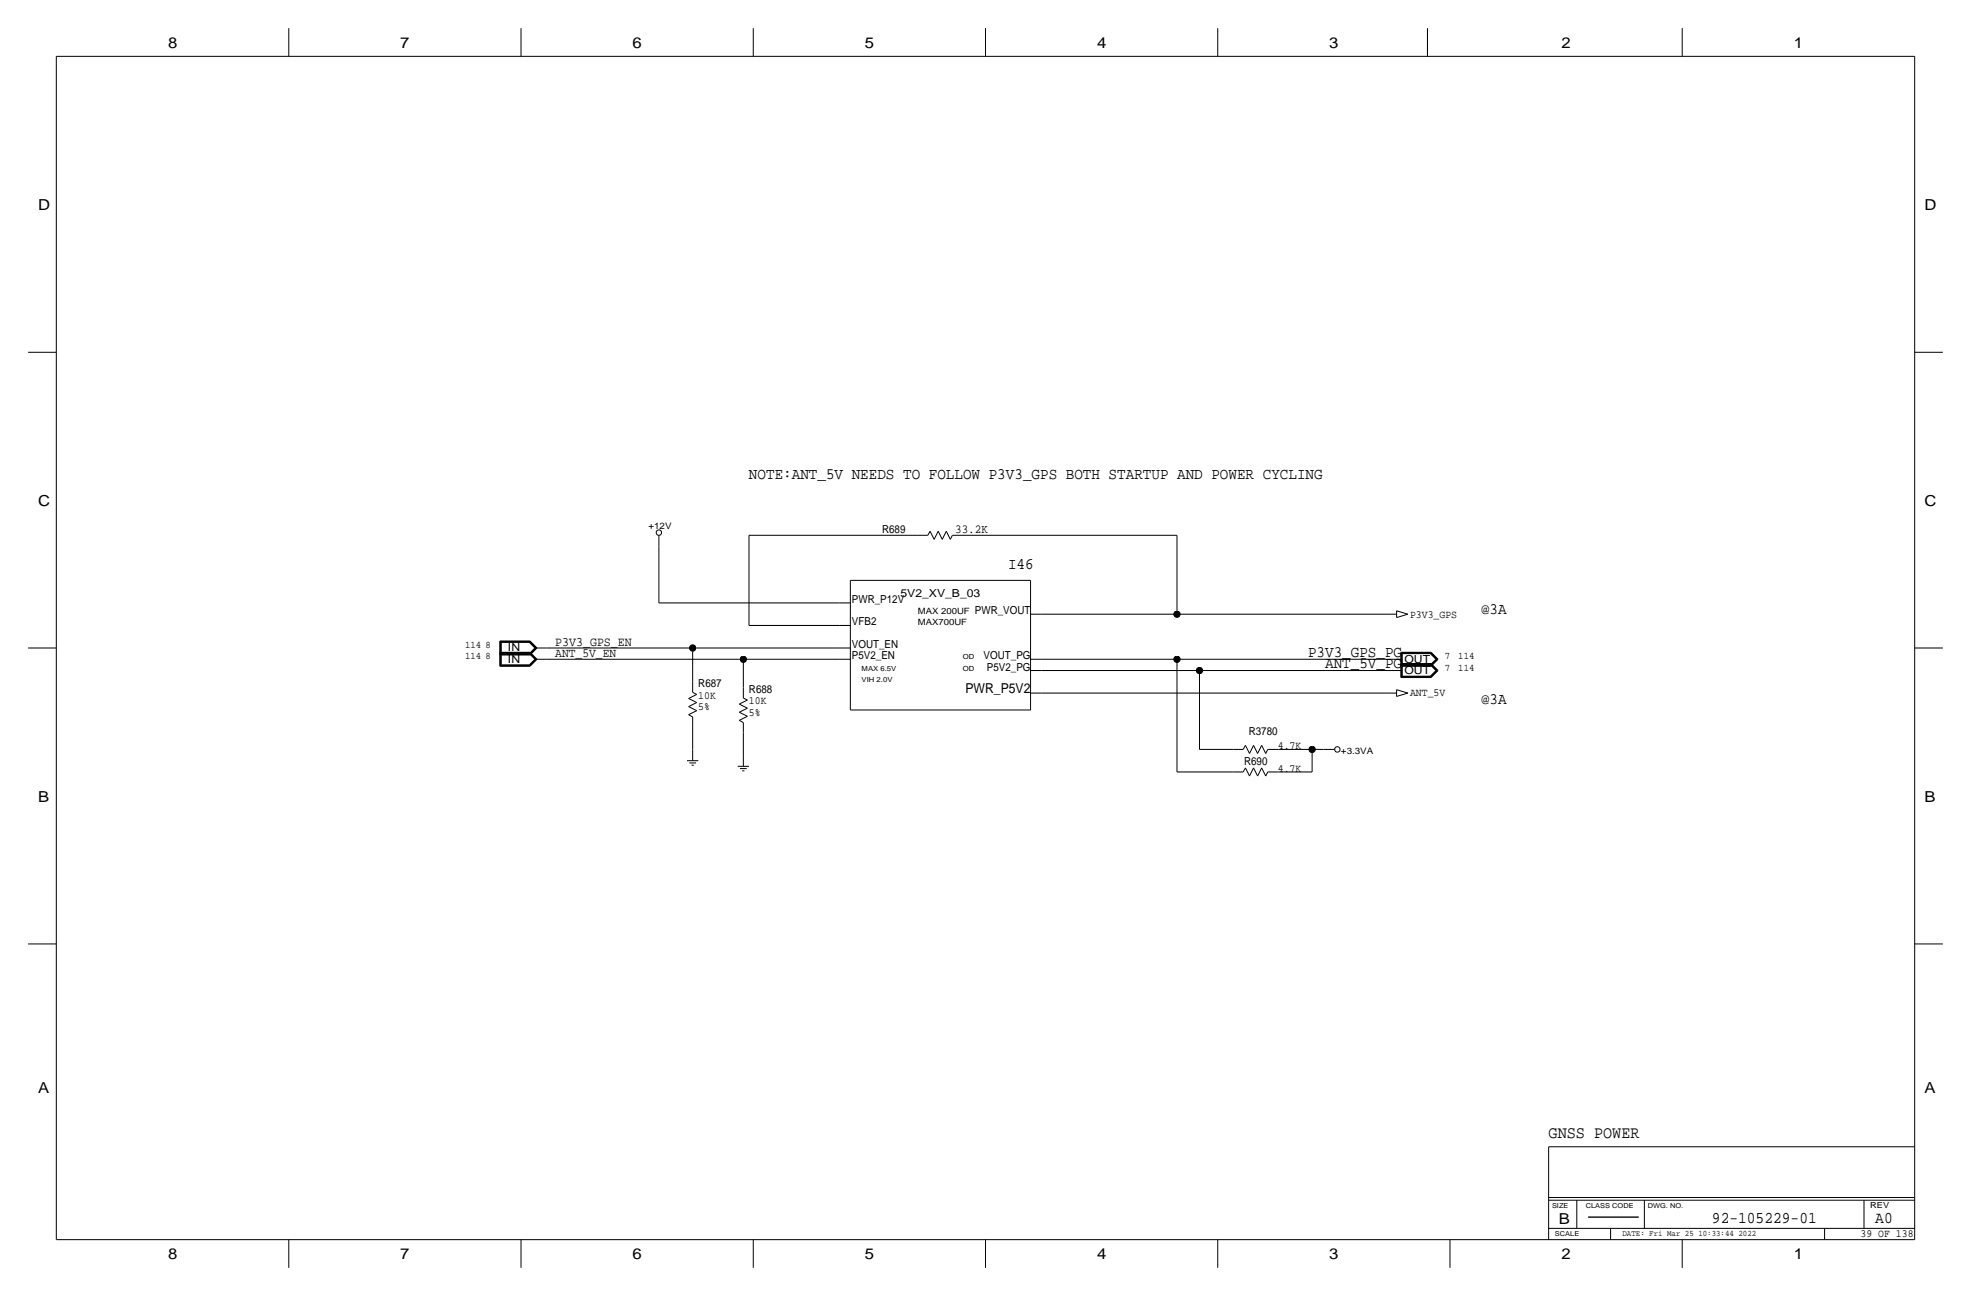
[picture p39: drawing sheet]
<svg xmlns="http://www.w3.org/2000/svg" width="444mm" height="292mm" viewBox="0 0 444 292" stroke-linecap="round" stroke-linejoin="round" font-family="sans-serif">
<defs><g id="words">
<text font-size="3.8" x="349.2" y="256.5">GNSS POWER</text>
<g font-size="3.7">
<text x="386.1" y="275.6">92-105229-01</text>
<text x="422.9" y="275.6">A0</text>
</g>
<g font-size="3.6">
<text x="168.9" y="107.9">NOTE:ANT_5V NEEDS TO FOLLOW P3V3_GPS BOTH STARTUP AND POWER CYCLING</text>
<text x="227.3" y="128.3">I46</text>
<text x="334" y="138.4">@3A</text>
<text x="295" y="148.1">P3V3_GPS_PG</text>
<text x="298.8" y="150.6">ANT_5V_PG</text>
<text x="334" y="158.8">@3A</text>
</g>
<g font-size="3.4">
<text x="37.9" y="10.8">8</text>
<text x="90.3" y="10.8">7</text>
<text x="142.6" y="10.8">6</text>
<text x="195" y="10.8">5</text>
<text x="247.4" y="10.8">4</text>
<text x="299.8" y="10.8">3</text>
<text x="352.2" y="10.8">2</text>
<text x="404.5" y="10.8">1</text>
<text x="8.6" y="47.3">D</text>
<text x="434" y="47.3">D</text>
<text x="8.6" y="114">C</text>
<text x="434" y="114">C</text>
<text x="8.6" y="180.7">B</text>
<text x="434" y="180.7">B</text>
<text x="8.6" y="246.4">A</text>
<text x="434" y="246.4">A</text>
<text x="351.5" y="275.9">B</text>
<text x="37.9" y="283.8">8</text>
<text x="90.3" y="283.8">7</text>
<text x="142.6" y="283.8">6</text>
<text x="195" y="283.8">5</text>
<text x="247.4" y="283.8">4</text>
<text x="299.8" y="283.8">3</text>
<text x="352.1" y="283.8">2</text>
<text x="404.5" y="283.8">1</text>
</g>
<text font-size="3.1" x="217.7" y="156.2">PWR_P5V2</text>
<g font-size="2.9">
<text x="125.2" y="148.1">ANT_5V_EN</text>
<text x="125.2" y="145.5">P3V3_GPS_EN</text>
</g>
<text font-size="2.8" x="215.4" y="120.1">33.2K</text>
<g font-size="2.5">
<text x="198.9" y="120.1">R689</text>
<text x="192.1" y="135.9">PWR_P12V</text>
<text x="203.1" y="134.6">5V2_XV_B_03</text>
<text x="192.1" y="141">VFB2</text>
<text x="219.9" y="138.4">PWR_VOUT</text>
<text x="318" y="139.2">P3V3_GPS</text>
<text x="114.6" y="149.4">IN</text>
<text x="114.6" y="146.8">IN</text>
<text x="192.1" y="148.6">P5V2_EN</text>
<text x="192.1" y="146">VOUT_EN</text>
<text x="221.8" y="148.6">VOUT_PG</text>
<text x="316.7" y="149.4">OUT</text>
<text x="157.5" y="154.9">R687</text>
<text x="222.6" y="151.1">P5V2_PG</text>
<text x="316.7" y="151.9">OUT</text>
<text x="157.5" y="157.5">10K</text>
<text x="157.5" y="160">5%</text>
<text x="168.9" y="158.7">10K</text>
<text x="168.9" y="161.3">5%</text>
<text x="168.9" y="156.2">R688</text>
<text x="318" y="157">ANT_5V</text>
<text x="281.6" y="165.7">R3780</text>
<text x="280.6" y="172.5">R690</text>
<text x="288.2" y="174">4.7K</text>
<text x="288.2" y="168.9">4.7K</text>
<text x="419.6" y="278.9">39 OF 138</text>
</g>
<g font-size="2.3">
<text x="104.9" y="148.6">114 8</text>
<text x="104.9" y="146">114 8</text>
<text x="325.8" y="148.6">7</text>
<text x="328.9" y="148.6">114</text>
<text x="325.8" y="151.1">7</text>
<text x="328.9" y="151.1">114</text>
</g>
<g font-size="2">
<text x="146.2" y="119.2">+12V</text>
<text x="207" y="138.4">MAX 200UF</text>
<text x="207" y="141">MAX700UF</text>
<text x="302.4" y="169.9">+3.3VA</text>
</g>
<g font-size="1.9">
<text x="421.8" y="272.3">REV</text>
<text x="365.9" y="278.7">DATE: Fri Mar 25 10:33:44 2022</text>
</g>
<g font-size="1.6">
<text x="217.2" y="148.6">OD</text>
<text x="194.3" y="151.1">MAX 6.5V</text>
<text x="194.3" y="153.7">VIH 2.0V</text>
<text x="217.2" y="151.1">OD</text>
</g>
<g font-size="1.5">
<text x="350" y="272.3">SIZE</text>
<text x="357.6" y="272.3">CLASS CODE</text>
<text x="371.6" y="272.3">DWG. NO.</text>
<text x="350.7" y="278.7">SCALE</text>
</g>
</g></defs>
<g fill="none" stroke="#000" stroke-width=".23">
<path d="M12.7 12.7h419.1zM12.7 12.7v266.7zM65.1 6.3v6.4zM117.5 6.3v6.4zM169.9 6.3v6.4zM222.2 6.3v6.4zM274.6 6.3v6.4zM321.9 6.3v6.4zM379.4 6.3v6.4zM431.8 12.7v266.7zM6.3 79.4h6.4zM431.8 79.4h6.3z"/>
<path d="M209.8 119.7l-.6 .9zM209.8 119.7l.9 1.9zM211.6 119.7l.9 1.9zM211.6 119.7l-.9 1.9zM213.4 119.7l.9 1.9zM213.4 119.7l-.9 1.9zM148.6 135.9h40.6zM148.6 123.2v12.7zM148.6 120.7v2.5zM168.9 120.6v20.4zM168.9 120.6h38.1zM189.2 135.9h2.6z"/>
<path d="M191.8 130.8h40.6zM191.8 130.8v29.2zM207 120.6h2.2zM214.8 120.6h2.4zM214.8 120.7l-.5 .9zM217.2 120.6h48.2zM232.4 130.8v29.2zM232.4 138.4h2.5zM234.9 138.4h30.5zM265.4 120.6v17.8zM265.4 138.4h48.3zM313.7 138.4h1.3z"/>
<path d="M315 137.7l2.5 .7zM315 137.7v1.5zM315 139.2l2.5-.8zM6.3 146h6.4zM112.7 147h6.8zM112.7 144.5h6.8zM112.7 147v3.2zM112.7 150.2h6.8zM112.7 144.5v3.1zM112.7 147.6h6.8zM112.8 147.1h6.7zM112.8 144.6h6.7z"/>
<path d="M112.8 147.1v3zM112.8 150.1h6.7zM112.8 144.6v2.9zM112.8 147.5h6.7zM112.9 147.2v2.8zM112.9 150h6.5zM112.9 144.7v2.7zM112.9 147.4h6.5zM112.9 147.2h6.5zM112.9 144.7h6.5zM113 147.3v2.6zM113 149.9h6.4z"/>
<path d="M113 144.8v2.5zM113 147.3h6.4zM113 144.8h6.4zM119.4 149.9l1.2-1.3zM119.4 147.3l1.2-1.2zM119.4 147.3l1.2 1.3zM119.4 144.8l1.2 1.2zM119.4 150l1.4-1.4zM119.4 147.4l1.4-1.3zM119.4 147.2l1.4 1.4zM119.4 144.7l1.4 1.3zM119.5 150.1l1.5-1.5z"/>
<path d="M119.5 147.5l1.5-1.5zM119.5 147.1l1.5 1.5zM119.5 144.6l1.5 1.4zM119.5 147l1.6 1.6zM119.5 144.5l1.6 1.5zM119.5 147.6l1.6-1.6zM120.7 148.6h2.5zM120.7 146h2.5zM121.1 148.6l-1.6 1.6zM123.2 146h33zM123.2 148.6h44.4zM155.3 159.3l1.8 .9z"/>
<path d="M155.3 157.4l1.8 .9zM155.3 159.3l1.8-1zM155.3 157.4l1.8-.9zM156.2 146h33zM156.2 146v7.7zM156.2 153.7v2.4zM156.2 156.1l.9 .4zM166.7 158.7l1.9 .9zM166.7 158.7l1.9-.9zM167.6 157.3l1 .5zM167.6 148.6v6.3zM167.6 154.9v2.4z"/>
<path d="M167.6 148.6h21.6zM168.9 141h20.3zM189.2 141h2.6zM189.2 146h2.6zM189.2 148.6h2.6zM232.4 156.2h2.5zM232.4 148.6h2.5zM232.4 151.1h2.5zM234.9 148.6h30.5zM234.9 151.1h35.6zM235 156.2h78.7zM265.4 148.6h48.3z"/>
<path d="M265.4 148.6v25.4zM270.5 151.1v17.8zM270.5 151.1h43.2zM313.7 156.2h1.3zM313.7 148.6h2.5zM313.7 151.1h2.5zM315 155.4l2.5 .8zM315 155.4v1.6zM315 157l2.5-.8zM315.9 147h6.8zM315.9 149.6h6.8zM315.9 150.2h6.8z"/>
<path d="M315.9 147v3.2zM315.9 152.7h6.8zM315.9 149.6v3.1zM316 147.1v3zM316 150.1h6.7zM316 149.7v2.9zM316 152.6h6.7zM316 147.1h6.7zM316 149.7h6.7zM316.1 147.2v2.8zM316.1 150h6.5zM316.1 149.8v2.7z"/>
<path d="M316.1 152.5h6.5zM316.1 147.2h6.5zM316.1 149.8h6.5zM316.2 147.3h6.4zM316.2 147.3v2.6zM316.2 149.9h6.4zM316.2 149.9v2.5zM316.2 152.4h6.4zM322.6 147.3l1.2 1.3zM322.6 149.9l1.2 1.2zM322.6 150l1.4-1.4zM322.6 152.5l1.4-1.4z"/>
<path d="M322.6 147.2l1.4 1.4zM322.6 149.8l1.4 1.3zM322.7 150.1l1.5-1.5zM322.7 152.6l1.5-1.5zM322.7 147.1l1.5 1.5zM322.7 149.7l1.5 1.4zM322.7 150.2l1.6-1.6zM322.7 152.7l1.6-1.6zM322.7 147l1.6 1.6zM322.7 149.6l1.6 1.5zM323.9 148.6l-1.3 1.3zM323.9 151.1l-1.3 1.3z"/>
<path d="M431.8 146h6.3zM154.9 171.4h2.6zM155.3 161.1l.9 .5zM155.3 161.1l1.8-.9zM155.4 172h1.6zM156 172.5h.5zM156.2 163.8v5.1zM156.2 168.9v2.5zM156.2 161.6v2.2zM166.4 172.7h2.5zM166.7 160.5l1.9 .9zM166.7 162.4l1.9-1z"/>
<path d="M166.7 160.5l1.9-.9zM166.7 162.4l.9 .5zM166.9 173.2h1.5zM167.4 173.7h.5zM167.6 165.1v5.1zM167.6 170.2v2.5zM167.6 162.9v2.2zM191.8 160h40.6zM265.4 174h12.7zM270.5 168.9h7.6zM278.1 174h2.3zM278.1 168.9h2.3z"/>
<path d="M280.9 173.1l-.5 .9zM280.9 168l-.5 .9zM280.9 173.1l.9 1.8zM280.9 168l.9 1.8zM282.7 173.1l.9 1.8zM282.7 168l.9 1.8zM282.7 173.1l-.9 1.8zM282.7 168l-.9 1.8zM284.5 173.1l.9 1.8zM284.5 168l.9 1.8zM284.5 173.1l-.9 1.8zM284.5 168l-.9 1.8z"/>
<path d="M285.9 174l-.5 .9zM285.9 168.9l-.5 .9zM285.9 174h2.4zM285.9 168.9h2.4zM288.3 168.9h7.6zM288.3 174h7.6zM295.9 168.9v5.1zM295.9 168.9h2.5zM298.4 168.9h2.6zM6.3 212.8h6.4zM431.8 212.8h6.3zM349.2 258.5v20.9z"/>
<path d="M349.2 258.5h82.6zM12.7 279.4h419.1zM65.1 279.4v6.4zM117.5 279.4v6.4zM169.9 279.4v6.4zM222.2 279.4v6.4zM274.6 279.4v6.4zM327 279.4v6.4zM349.2 269.9h82.6zM349.2 270.5h82.6zM349.2 276.9h82.6zM355.6 270.5v6.4z"/>
<path d="M363.2 276.9v2.5zM370.8 270.5v6.4zM379.4 279.4v6.4zM411.5 276.9v2.5zM420.4 270.5v6.4z"/>
<circle cx="148.6" cy="120" r=".61"/>
<circle cx="301.6" cy="168.9" r=".61"/>
</g>
<g fill="#000" stroke="#000" stroke-width=".23">
<circle cx="265.4" cy="138.4" r=".71"/>
<circle cx="156.2" cy="146" r=".71"/>
<circle cx="167.6" cy="148.6" r=".71"/>
<circle cx="265.4" cy="148.6" r=".71"/>
<circle cx="270.5" cy="151.1" r=".71"/>
<circle cx="295.9" cy="168.9" r=".71"/>
</g>
<path d="M358.1 274.3h11.5z" fill="none" stroke="#000" stroke-width=".3"/>
<use href="#words"/>
</svg>
